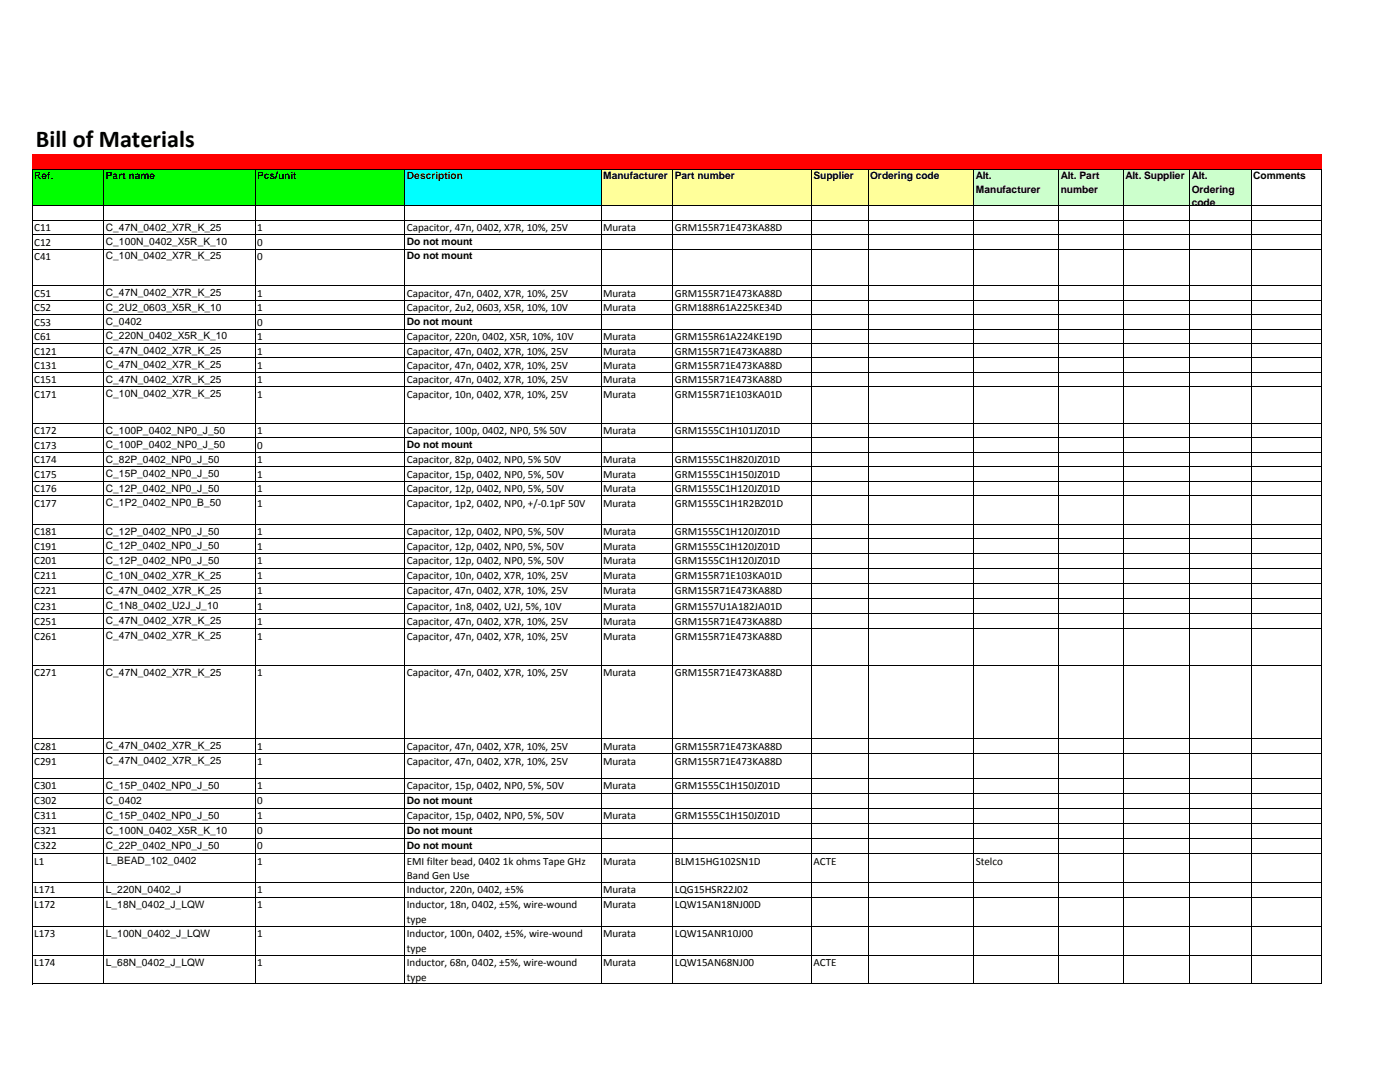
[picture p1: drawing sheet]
<svg xmlns="http://www.w3.org/2000/svg" width="279mm" height="216mm" viewBox="0 0 279 216" stroke-linecap="round" stroke-linejoin="round" font-family="sans-serif">
<defs><g id="words">
<text font-size="4.8" x="7.2" y="29.4">Bill of Materials</text>
<g font-size="2.2">
<text x="6.8" y="46.1">C11</text>
<text x="51.3" y="46.1">1</text>
<text x="81.2" y="46.1">Capacitor, 47n, 0402, X7R, 10%, 25V</text>
<text x="120.4" y="46.1">Murata</text>
<text x="134.7" y="46.1">GRM155R71E473KA88D</text>
<text x="6.8" y="51.9">C41</text>
<text x="6.8" y="49">C12</text>
<text x="51.3" y="49">0</text>
<text x="51.3" y="51.9">0</text>
<text x="6.8" y="59.2">C51</text>
<text x="51.3" y="59.2">1</text>
<text x="81.2" y="59.2">Capacitor, 47n, 0402, X7R, 10%, 25V</text>
<text x="120.4" y="59.2">Murata</text>
<text x="134.7" y="59.2">GRM155R71E473KA88D</text>
<text x="6.8" y="62.1">C52</text>
<text x="6.8" y="65">C53</text>
<text x="51.3" y="62.1">1</text>
<text x="51.3" y="65">0</text>
<text x="81.2" y="62.1">Capacitor, 2u2, 0603, X5R, 10%, 10V</text>
<text x="120.4" y="62.1">Murata</text>
<text x="134.7" y="62.1">GRM188R61A225KE34D</text>
<text x="6.8" y="67.9">C61</text>
<text x="6.8" y="70.7">C121</text>
<text x="51.3" y="67.9">1</text>
<text x="51.3" y="70.7">1</text>
<text x="81.2" y="67.9">Capacitor, 220n, 0402, X5R, 10%, 10V</text>
<text x="81.2" y="70.7">Capacitor, 47n, 0402, X7R, 10%, 25V</text>
<text x="120.4" y="70.7">Murata</text>
<text x="120.4" y="67.9">Murata</text>
<text x="134.7" y="70.7">GRM155R71E473KA88D</text>
<text x="134.7" y="67.9">GRM155R61A224KE19D</text>
<text x="6.8" y="73.6">C131</text>
<text x="6.8" y="76.5">C151</text>
<text x="51.3" y="73.6">1</text>
<text x="51.3" y="76.5">1</text>
<text x="81.2" y="73.6">Capacitor, 47n, 0402, X7R, 10%, 25V</text>
<text x="81.2" y="76.5">Capacitor, 47n, 0402, X7R, 10%, 25V</text>
<text x="120.4" y="73.6">Murata</text>
<text x="120.4" y="76.5">Murata</text>
<text x="134.7" y="73.6">GRM155R71E473KA88D</text>
<text x="134.7" y="76.5">GRM155R71E473KA88D</text>
<text x="6.8" y="79.4">C171</text>
<text x="51.3" y="79.4">1</text>
<text x="81.2" y="79.4">Capacitor, 10n, 0402, X7R, 10%, 25V</text>
<text x="120.4" y="79.4">Murata</text>
<text x="134.7" y="79.4">GRM155R71E103KA01D</text>
<text x="6.8" y="89.6">C173</text>
<text x="6.8" y="86.7">C172</text>
<text x="51.3" y="86.7">1</text>
<text x="51.3" y="89.6">0</text>
<text x="81.2" y="86.7">Capacitor, 100p, 0402, NP0, 5% 50V</text>
<text x="120.4" y="86.7">Murata</text>
<text x="134.7" y="86.7">GRM1555C1H101JZ01D</text>
<text x="6.8" y="92.5">C174</text>
<text x="6.8" y="95.3">C175</text>
<text x="51.3" y="92.5">1</text>
<text x="51.3" y="95.3">1</text>
<text x="81.2" y="92.5">Capacitor, 82p, 0402, NP0, 5% 50V</text>
<text x="81.2" y="95.3">Capacitor, 15p, 0402, NP0, 5%, 50V</text>
<text x="120.4" y="92.5">Murata</text>
<text x="120.4" y="95.3">Murata</text>
<text x="134.7" y="92.5">GRM1555C1H820JZ01D</text>
<text x="134.7" y="95.3">GRM1555C1H150JZ01D</text>
<text x="6.8" y="98.2">C176</text>
<text x="6.8" y="101.1">C177</text>
<text x="51.3" y="98.2">1</text>
<text x="51.3" y="101.1">1</text>
<text x="81.2" y="98.2">Capacitor, 12p, 0402, NP0, 5%, 50V</text>
<text x="81.2" y="101.1">Capacitor, 1p2, 0402, NP0, +/‐0.1pF 50V</text>
<text x="120.4" y="98.2">Murata</text>
<text x="120.4" y="101.1">Murata</text>
<text x="134.7" y="98.2">GRM1555C1H120JZ01D</text>
<text x="134.7" y="101.1">GRM1555C1H1R2BZ01D</text>
<text x="6.8" y="106.8">C181</text>
<text x="51.3" y="106.8">1</text>
<text x="81.2" y="106.8">Capacitor, 12p, 0402, NP0, 5%, 50V</text>
<text x="120.4" y="106.8">Murata</text>
<text x="134.7" y="106.8">GRM1555C1H120JZ01D</text>
<text x="6.8" y="109.7">C191</text>
<text x="6.8" y="112.6">C201</text>
<text x="51.3" y="109.7">1</text>
<text x="51.3" y="112.6">1</text>
<text x="81.2" y="109.7">Capacitor, 12p, 0402, NP0, 5%, 50V</text>
<text x="81.2" y="112.6">Capacitor, 12p, 0402, NP0, 5%, 50V</text>
<text x="120.4" y="109.7">Murata</text>
<text x="120.4" y="112.6">Murata</text>
<text x="134.7" y="109.7">GRM1555C1H120JZ01D</text>
<text x="134.7" y="112.6">GRM1555C1H120JZ01D</text>
<text x="6.8" y="115.6">C211</text>
<text x="6.8" y="118.6">C221</text>
<text x="51.3" y="115.6">1</text>
<text x="51.3" y="118.6">1</text>
<text x="81.2" y="115.6">Capacitor, 10n, 0402, X7R, 10%, 25V</text>
<text x="81.2" y="118.6">Capacitor, 47n, 0402, X7R, 10%, 25V</text>
<text x="120.4" y="115.6">Murata</text>
<text x="120.4" y="118.6">Murata</text>
<text x="134.7" y="115.6">GRM155R71E103KA01D</text>
<text x="134.7" y="118.6">GRM155R71E473KA88D</text>
<text x="6.8" y="121.6">C231</text>
<text x="6.8" y="124.6">C251</text>
<text x="51.3" y="121.6">1</text>
<text x="51.3" y="124.6">1</text>
<text x="81.2" y="121.6">Capacitor, 1n8, 0402, U2J, 5%, 10V</text>
<text x="81.2" y="124.6">Capacitor, 47n, 0402, X7R, 10%, 25V</text>
<text x="120.4" y="121.6">Murata</text>
<text x="120.4" y="124.6">Murata</text>
<text x="134.7" y="121.6">GRM1557U1A182JA01D</text>
<text x="134.7" y="124.6">GRM155R71E473KA88D</text>
<text x="6.8" y="127.6">C261</text>
<text x="51.3" y="127.6">1</text>
<text x="81.2" y="127.6">Capacitor, 47n, 0402, X7R, 10%, 25V</text>
<text x="120.4" y="127.6">Murata</text>
<text x="134.7" y="127.6">GRM155R71E473KA88D</text>
<text x="6.8" y="135">C271</text>
<text x="51.3" y="135">1</text>
<text x="81.2" y="135">Capacitor, 47n, 0402, X7R, 10%, 25V</text>
<text x="120.4" y="135">Murata</text>
<text x="134.7" y="135">GRM155R71E473KA88D</text>
<text x="6.8" y="149.6">C281</text>
<text x="51.3" y="149.6">1</text>
<text x="81.2" y="149.6">Capacitor, 47n, 0402, X7R, 10%, 25V</text>
<text x="120.4" y="149.6">Murata</text>
<text x="134.7" y="149.6">GRM155R71E473KA88D</text>
<text x="6.8" y="152.6">C291</text>
<text x="51.3" y="152.6">1</text>
<text x="81.2" y="152.6">Capacitor, 47n, 0402, X7R, 10%, 25V</text>
<text x="120.4" y="152.6">Murata</text>
<text x="134.7" y="152.6">GRM155R71E473KA88D</text>
<text x="6.8" y="160.5">C302</text>
<text x="6.8" y="157.5">C301</text>
<text x="51.3" y="157.5">1</text>
<text x="51.3" y="160.5">0</text>
<text x="81.2" y="157.5">Capacitor, 15p, 0402, NP0, 5%, 50V</text>
<text x="120.4" y="157.5">Murata</text>
<text x="134.7" y="157.5">GRM1555C1H150JZ01D</text>
<text x="6.8" y="163.5">C311</text>
<text x="6.8" y="166.5">C321</text>
<text x="51.3" y="163.5">1</text>
<text x="51.3" y="166.5">0</text>
<text x="81.2" y="163.5">Capacitor, 15p, 0402, NP0, 5%, 50V</text>
<text x="120.4" y="163.5">Murata</text>
<text x="134.7" y="163.5">GRM1555C1H150JZ01D</text>
<text x="6.8" y="169.5">C322</text>
<text x="6.8" y="172.5">L1</text>
<text x="51.3" y="169.5">0</text>
<text x="51.3" y="172.5">1</text>
<text x="81.2" y="172.5">EMI filter bead, 0402</text>
<text x="100.4" y="172.5">1k ohms Tape GHz</text>
<text x="120.4" y="172.5">Murata</text>
<text x="134.7" y="172.5">BLM15HG102SN1D</text>
<text x="162.4" y="172.5">ACTE</text>
<text x="194.7" y="172.5">Stelco</text>
<text x="6.8" y="178.3">L171</text>
<text x="51.3" y="178.3">1</text>
<text x="81.2" y="178.3">Inductor, 220n, 0402, ±5%</text>
<text x="81.2" y="175.4">Band Gen Use</text>
<text x="120.4" y="178.3">Murata</text>
<text x="134.7" y="178.3">LQG15HSR22J02</text>
<text x="6.8" y="181.3">L172</text>
<text x="51.3" y="181.3">1</text>
<text x="81.2" y="184.2">type</text>
<text x="81.2" y="181.3">Inductor, 18n, 0402, ±5%, wire‐wound</text>
<text x="120.4" y="181.3">Murata</text>
<text x="134.7" y="181.3">LQW15AN18NJ00D</text>
<text x="6.8" y="187">L173</text>
<text x="51.3" y="187">1</text>
<text x="81.2" y="187">Inductor, 100n, 0402, ±5%, wire‐wound</text>
<text x="81.2" y="189.9">type</text>
<text x="120.4" y="187">Murata</text>
<text x="134.7" y="187">LQW15ANR10J00</text>
<text x="6.8" y="192.8">L174</text>
<text x="51.3" y="192.8">1</text>
<text x="81.2" y="195.7">type</text>
<text x="81.2" y="192.8">Inductor, 68n, 0402, ±5%, wire‐wound</text>
<text x="120.4" y="192.8">Murata</text>
<text x="134.7" y="192.8">LQW15AN68NJ00</text>
<text x="162.4" y="192.8">ACTE</text>
</g>
<g font-size="2">
<text x="6.8" y="35.8">Ref.</text>
<text x="21.1" y="35.8">Part name</text>
<text x="51.3" y="35.8">Pcs/unit</text>
<text x="81.2" y="35.8">Description</text>
<text x="120.4" y="35.8">Manufacturer Part number</text>
<text x="162.3" y="35.8">Supplier</text>
<text x="173.7" y="35.8">Ordering code</text>
<text x="194.7" y="35.8">Alt.</text>
<text x="211.7" y="35.8">Alt. Part</text>
<text x="224.6" y="35.8">Alt. Supplier Alt.</text>
<text x="250.1" y="35.8">Comments</text>
<text x="194.7" y="38.4">Manufacturer</text>
<text x="211.7" y="38.4">number</text>
<text x="237.8" y="41.1">code</text>
<text x="237.8" y="38.4">Ordering</text>
<text x="21.1" y="46">C_47N_0402_X7R_K_25</text>
<text x="21.1" y="48.9">C_100N_0402_X5R_K_10</text>
<text x="21.1" y="51.8">C_10N_0402_X7R_K_25</text>
<text x="81.2" y="48.9">Do not mount</text>
<text x="81.2" y="51.8">Do not mount</text>
<text x="21.1" y="59.1">C_47N_0402_X7R_K_25</text>
<text x="21.1" y="62">C_2U2_0603_X5R_K_10</text>
<text x="21.1" y="64.9">C_0402</text>
<text x="81.2" y="64.9">Do not mount</text>
<text x="21.1" y="67.7">C_220N_0402_X5R_K_10</text>
<text x="21.1" y="70.6">C_47N_0402_X7R_K_25</text>
<text x="21.1" y="73.5">C_47N_0402_X7R_K_25</text>
<text x="21.1" y="76.4">C_47N_0402_X7R_K_25</text>
<text x="21.1" y="79.2">C_10N_0402_X7R_K_25</text>
<text x="21.1" y="86.6">C_100P_0402_NP0_J_50</text>
<text x="21.1" y="89.5">C_100P_0402_NP0_J_50</text>
<text x="81.2" y="89.5">Do not mount</text>
<text x="21.1" y="92.3">C_82P_0402_NP0_J_50</text>
<text x="21.1" y="95.2">C_15P_0402_NP0_J_50</text>
<text x="21.1" y="98.1">C_12P_0402_NP0_J_50</text>
<text x="21.1" y="101">C_1P2_0402_NP0_B_50</text>
<text x="21.1" y="106.7">C_12P_0402_NP0_J_50</text>
<text x="21.1" y="109.6">C_12P_0402_NP0_J_50</text>
<text x="21.1" y="112.5">C_12P_0402_NP0_J_50</text>
<text x="21.1" y="115.5">C_10N_0402_X7R_K_25</text>
<text x="21.1" y="118.5">C_47N_0402_X7R_K_25</text>
<text x="21.1" y="121.5">C_1N8_0402_U2J_J_10</text>
<text x="21.1" y="124.5">C_47N_0402_X7R_K_25</text>
<text x="21.1" y="127.5">C_47N_0402_X7R_K_25</text>
<text x="21.1" y="134.8">C_47N_0402_X7R_K_25</text>
<text x="21.1" y="149.5">C_47N_0402_X7R_K_25</text>
<text x="21.1" y="152.5">C_47N_0402_X7R_K_25</text>
<text x="21.1" y="157.4">C_15P_0402_NP0_J_50</text>
<text x="21.1" y="160.4">C_0402</text>
<text x="81.2" y="160.4">Do not mount</text>
<text x="21.1" y="163.4">C_15P_0402_NP0_J_50</text>
<text x="21.1" y="166.4">C_100N_0402_X5R_K_10</text>
<text x="81.2" y="166.4">Do not mount</text>
<text x="21.1" y="169.4">C_22P_0402_NP0_J_50</text>
<text x="21.1" y="172.4">L_BEAD_102_0402</text>
<text x="81.2" y="169.4">Do not mount</text>
<text x="21.1" y="178.1">L_220N_0402_J</text>
<text x="21.1" y="181.1">L_18N_0402_J_LQW</text>
<text x="21.1" y="186.9">L_100N_0402_J_LQW</text>
<text x="21.1" y="192.7">L_68N_0402_J_LQW</text>
</g>
</g></defs>
<path d="M6.5 30.7h257.3v3.1h-257.3z" fill="#f00"/>
<path d="M6.5 33.7h74.4v7.4h-74.4z" fill="#0f0"/>
<path d="M80.8 33.7h39.2v7.4h-39.2z" fill="#0ff"/>
<path d="M120 33.7h74.4v7.4h-74.4z" fill="#ffff9a"/>
<path d="M194.4 33.7h55.4v7.4h-55.4z" fill="#cfc"/>
<g fill="none" stroke="#000" stroke-width=".2">
<path d="M6.4 33.7v162.7M6.5 33.7h257.3M20.7 33.8v162.6M50.9 33.8v162.6M80.8 33.8v162.6M120 33.8v162.6M134.3 33.8v162.6M162 33.8v162.6M173.3 33.8v162.6M194.4 33.8v162.6M211.3 33.8v162.6M224.2 33.8v162.6"/>
<path d="M237.4 33.8v162.6M249.7 33.8v162.6M263.7 33.8v162.6M6.5 41.1h257.3M6.5 43.9h257.3M6.5 46.8h257.3M6.5 49.7h257.3M6.5 57h257.3M6.5 59.9h257.3M6.5 62.8h257.3M6.5 65.7h257.3M6.5 68.5h257.3"/>
<path d="M6.5 71.4h257.3M6.5 74.3h257.3M6.5 77.2h257.3M6.5 84.5h257.3M6.5 87.4h257.3M6.5 90.3h257.3M6.5 93.1h257.3M6.5 96h257.3M6.5 98.9h257.3M6.5 104.6h257.3M6.5 107.5h257.3M6.5 110.4h257.3"/>
<path d="M6.5 113.4h257.3M6.5 116.4h257.3M6.5 119.4h257.3M6.5 122.4h257.3M6.5 125.4h257.3M6.5 132.8h257.3M6.5 147.4h257.3M6.5 150.4h257.3M6.5 155.3h257.3M6.5 158.3h257.3M6.5 161.3h257.3M6.5 164.3h257.3"/>
<path d="M6.5 167.3h257.3M6.5 170.3h257.3M6.5 176.1h257.3M6.5 179.1h257.3M6.5 184.8h257.3M6.5 190.6h257.3M6.5 196.3h257.3"/>
</g>
<use href="#words"/>
</svg>
